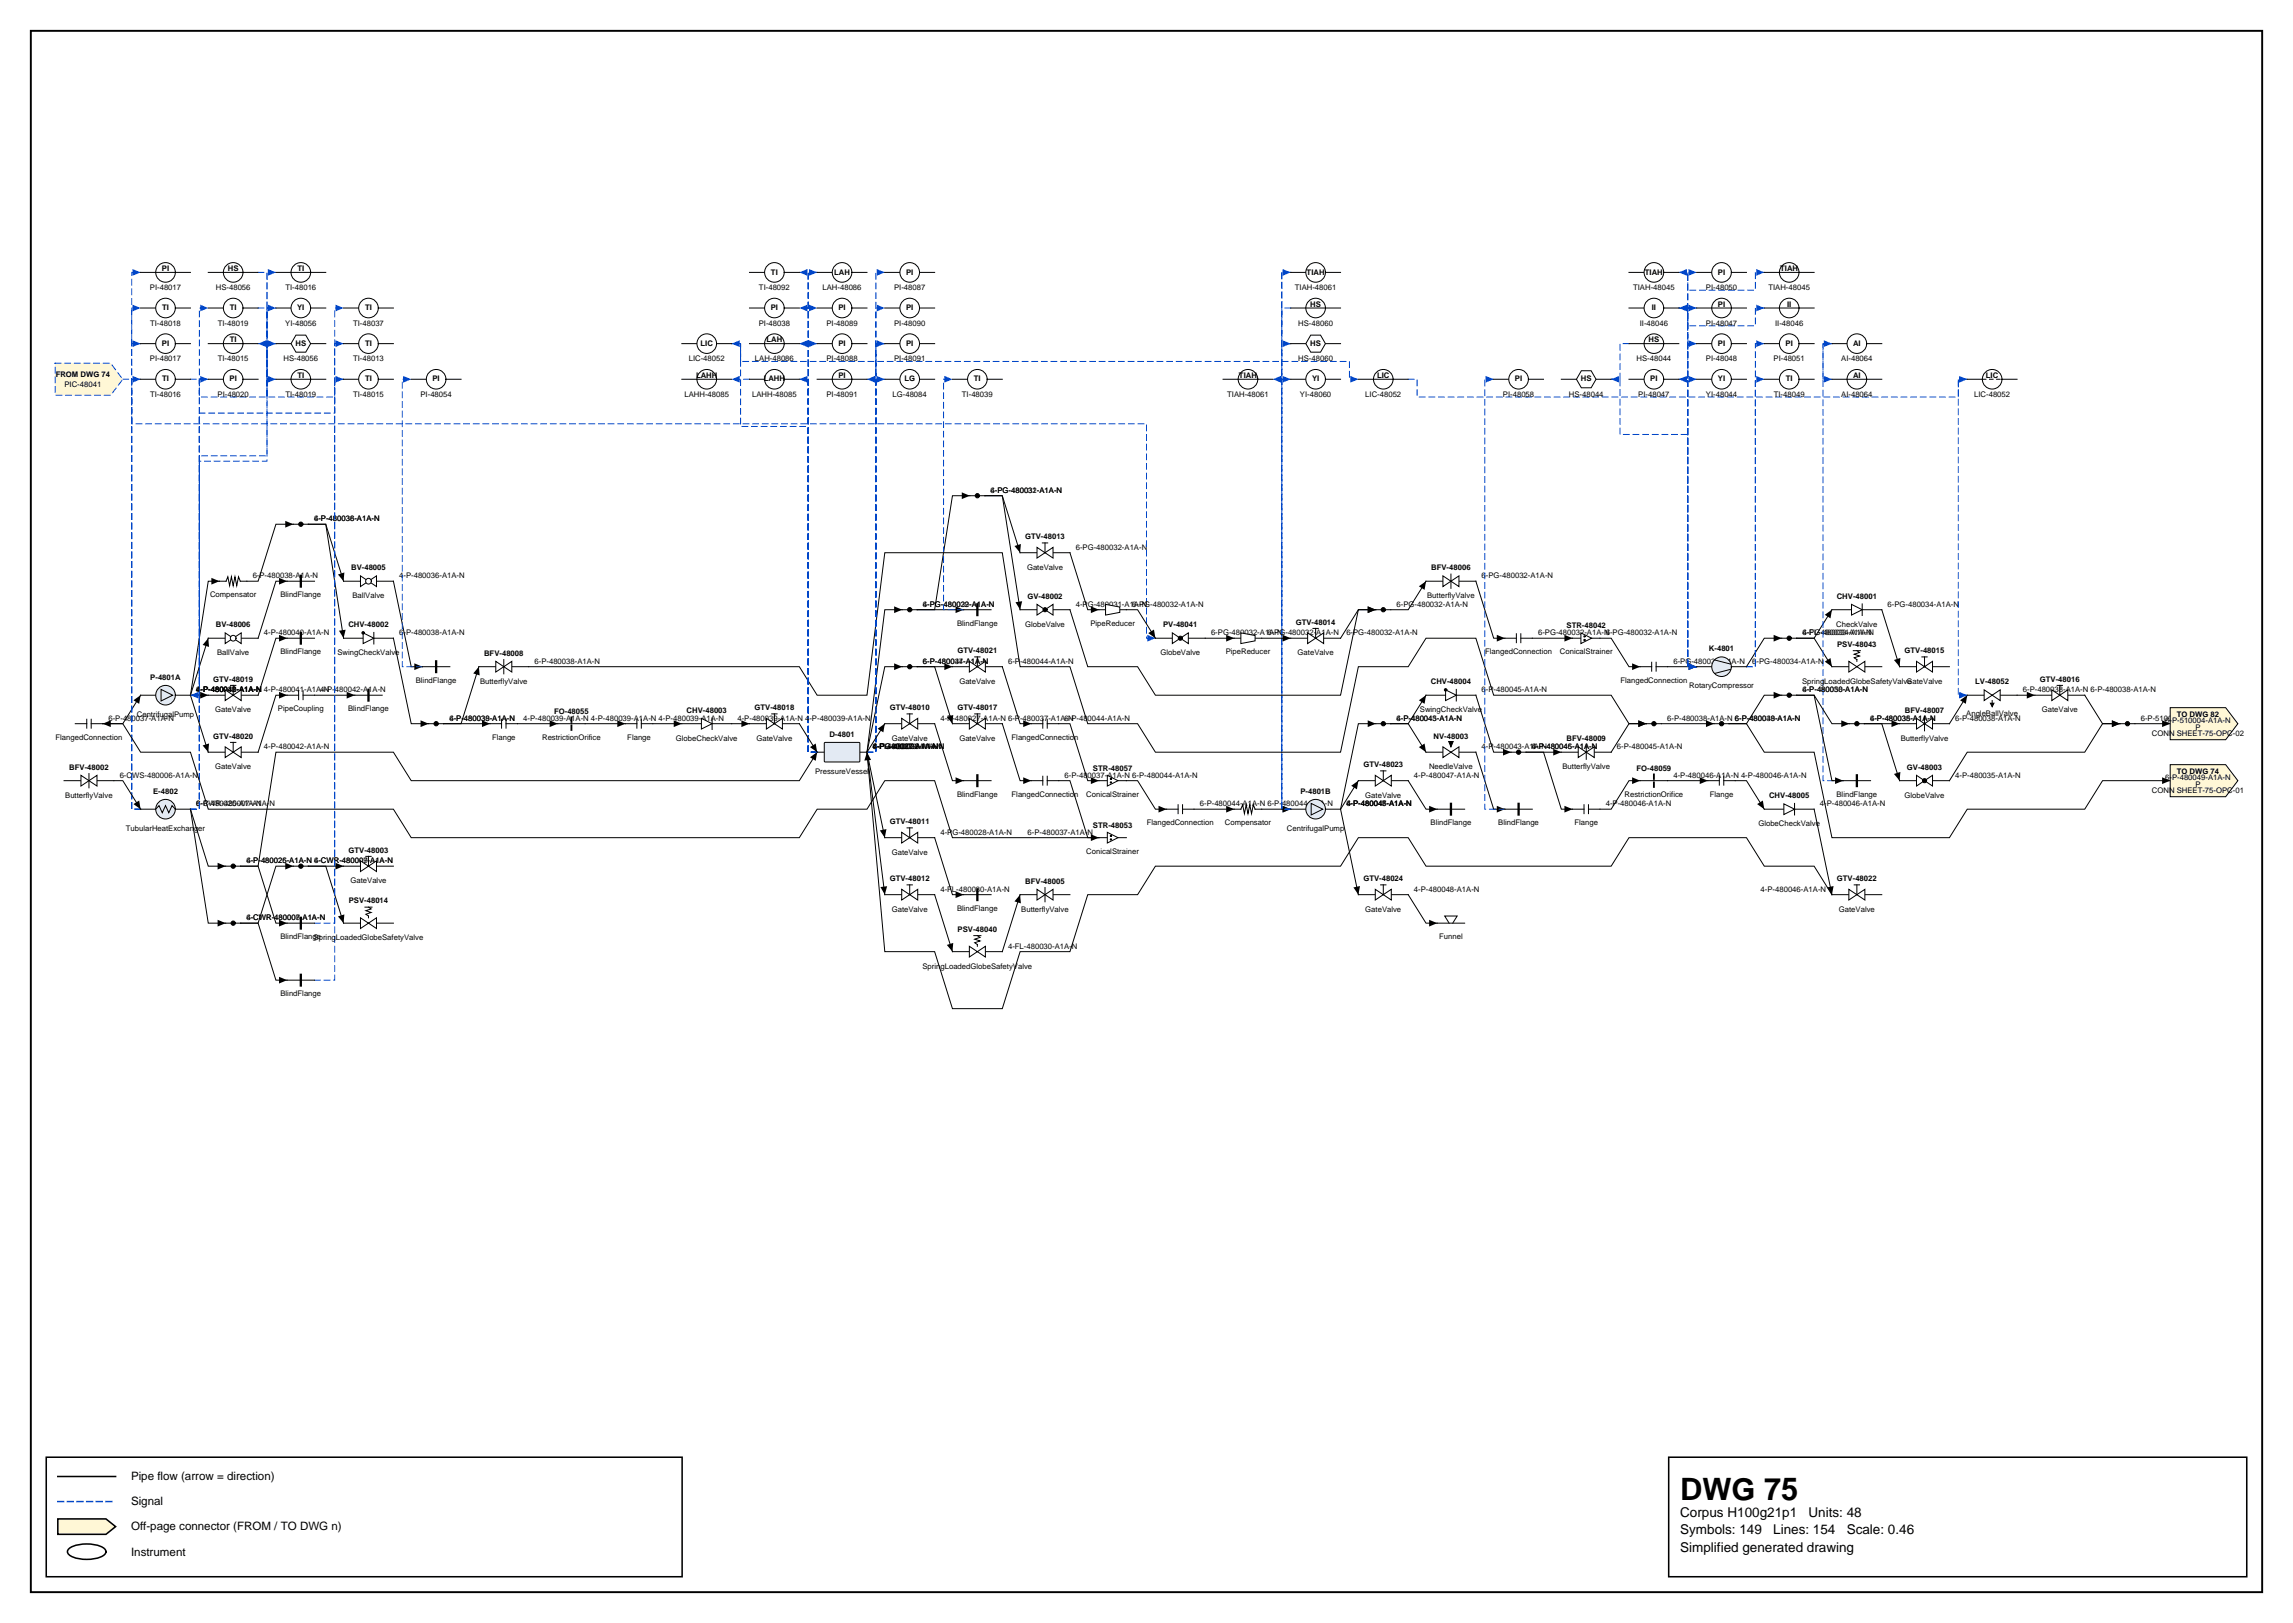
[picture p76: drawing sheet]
<svg xmlns="http://www.w3.org/2000/svg" width="420mm" height="297mm" viewBox="0 0 420 297" stroke-linecap="round" stroke-linejoin="round" font-family="sans-serif">
<defs><g id="words">
<text font-size="5.6" x="307.6" y="274.5">DWG 75</text>
<g font-size="2.5">
<text x="307.6" y="277.6">Corpus H100g21p1</text>
<text x="307.6" y="280.8">Symbols: 149</text>
<text x="324.6" y="280.8">Lines: 154</text>
<text x="331.1" y="277.6">Units: 48</text>
<text x="338.1" y="280.8">Scale: 0.46</text>
<text x="307.6" y="284">Simplified generated drawing</text>
</g>
<g font-size="2.1">
<text x="24" y="270.9">Pipe flow (arrow = direction)</text>
<text x="24" y="275.5">Signal</text>
<text x="24" y="280.1">Off-page connector (FROM / TO DWG n)</text>
<text x="24" y="284.7">Instrument</text>
</g>
<g font-size="1.4">
<text x="27.4" y="53.1">PI-48017</text>
<text x="29.6" y="49.6">PI</text>
<text x="39.5" y="53.1">HS-48056</text>
<text x="41.7" y="49.6">HS</text>
<text x="52.3" y="53.1">TI-48016</text>
<text x="54.5" y="49.6">TI</text>
<text x="139" y="53.1">TI-48092</text>
<text x="141.2" y="50.3">TI</text>
<text x="150.6" y="53.1">LAH-48086</text>
<text x="152.7" y="50.3">LAH</text>
<text x="163.7" y="53.1">PI-48087</text>
<text x="165.9" y="50.3">PI</text>
<text x="237.1" y="53.1">TIAH-48061</text>
<text x="239.2" y="50.3">TIAH</text>
<text x="299" y="53.1">TIAH-48045</text>
<text x="301.2" y="50.3">TIAH</text>
<text x="312.3" y="53.1">PI-48050</text>
<text x="314.5" y="50.3">PI</text>
<text x="323.8" y="53.1">TIAH-48045</text>
<text x="325.9" y="49.6">TIAH</text>
<text x="27.5" y="59.6">TI-48018</text>
<text x="29.7" y="56.8">TI</text>
<text x="39.9" y="59.6">TI-48019</text>
<text x="42.1" y="56.8">TI</text>
<text x="52.2" y="59.6">YI-48056</text>
<text x="54.4" y="56.8">YI</text>
<text x="64.6" y="59.6">TI-48037</text>
<text x="66.8" y="56.8">TI</text>
<text x="138.9" y="59.6">PI-48038</text>
<text x="141.1" y="56.8">PI</text>
<text x="151.3" y="59.6">PI-48089</text>
<text x="153.5" y="56.8">PI</text>
<text x="163.7" y="59.6">PI-48090</text>
<text x="165.9" y="56.8">PI</text>
<text x="237.7" y="59.6">HS-48060</text>
<text x="239.9" y="56.1">HS</text>
<text x="300.2" y="59.6">II-48046</text>
<text x="302.4" y="56.8">II</text>
<text x="312.3" y="59.6">PI-48047</text>
<text x="314.5" y="56.1">PI</text>
<text x="325" y="59.6">II-48046</text>
<text x="327.2" y="56.1">II</text>
<text x="29.6" y="63.3">PI</text>
<text x="42.1" y="62.6">TI</text>
<text x="54.1" y="63.3">HS</text>
<text x="66.8" y="63.3">TI</text>
<text x="128.3" y="63.3">LIC</text>
<text x="140.3" y="62.6">LAH</text>
<text x="153.5" y="63.3">PI</text>
<text x="165.9" y="63.3">PI</text>
<text x="239.9" y="63.3">HS</text>
<text x="301.8" y="62.6">HS</text>
<text x="314.5" y="63.3">PI</text>
<text x="326.9" y="63.3">PI</text>
<text x="339.3" y="63.3">AI</text>
<text x="10.2" y="68.9">FROM DWG 74</text>
<text x="11.8" y="70.9">PIC-48041</text>
<text x="27.4" y="66.1">PI-48017</text>
<text x="29.7" y="69.8">TI</text>
<text x="39.9" y="66.1">TI-48015</text>
<text x="42" y="69.8">PI</text>
<text x="51.9" y="66.1">HS-48056</text>
<text x="54.5" y="69.2">TI</text>
<text x="64.6" y="66.1">TI-48013</text>
<text x="66.8" y="69.8">TI</text>
<text x="79.2" y="69.8">PI</text>
<text x="126.1" y="66.1">LIC-48052</text>
<text x="127.4" y="69.2">LAHH</text>
<text x="138.2" y="66.1">LAH-48086</text>
<text x="139.8" y="69.8">LAHH</text>
<text x="151.3" y="66.1">PI-48088</text>
<text x="153.5" y="69.2">PI</text>
<text x="163.7" y="66.1">PI-48091</text>
<text x="165.6" y="69.8">LG</text>
<text x="178.3" y="69.8">TI</text>
<text x="226.8" y="69.2">TIAH</text>
<text x="237.7" y="66.1">HS-48060</text>
<text x="240.2" y="69.8">YI</text>
<text x="252.1" y="69.2">LIC</text>
<text x="277.4" y="69.8">PI</text>
<text x="289.4" y="69.8">HS</text>
<text x="299.6" y="66.1">HS-48044</text>
<text x="302.1" y="69.8">PI</text>
<text x="312.3" y="66.1">PI-48048</text>
<text x="314.5" y="69.8">YI</text>
<text x="324.7" y="66.1">PI-48051</text>
<text x="326.9" y="69.8">TI</text>
<text x="337.1" y="66.1">AI-48064</text>
<text x="339.3" y="69.2">AI</text>
<text x="363.6" y="69.2">LIC</text>
<text x="27.5" y="72.6">TI-48016</text>
<text x="39.8" y="72.6">PI-48020</text>
<text x="52.3" y="72.6">TI-48019</text>
<text x="64.6" y="72.6">TI-48015</text>
<text x="77" y="72.6">PI-48054</text>
<text x="125.3" y="72.6">LAHH-48085</text>
<text x="137.7" y="72.6">LAHH-48085</text>
<text x="151.3" y="72.6">PI-48091</text>
<text x="163.4" y="72.6">LG-48084</text>
<text x="176.1" y="72.6">TI-48039</text>
<text x="224.7" y="72.6">TIAH-48061</text>
<text x="238" y="72.6">YI-48060</text>
<text x="250" y="72.6">LIC-48052</text>
<text x="275.2" y="72.6">PI-48058</text>
<text x="287.2" y="72.6">HS-48044</text>
<text x="299.9" y="72.6">PI-48047</text>
<text x="312.3" y="72.6">YI-48044</text>
<text x="324.7" y="72.6">TI-48049</text>
<text x="337.1" y="72.6">AI-48064</text>
<text x="361.4" y="72.6">LIC-48052</text>
<text x="57.5" y="95.4">4-P-480036-A1A-N</text>
<text x="57.5" y="95.4">6-P-480038-A1A-N</text>
<text x="181.4" y="90.2">6-PG-480032-A1A-N</text>
<text x="181.4" y="90.2">4-PG-480031-A1A-N</text>
<text x="187.7" y="98.7">GTV-48013</text>
<text x="196.9" y="100.6">6-PG-480032-A1A-N</text>
<text x="46.3" y="105.8">6-P-480038-A1A-N</text>
<text x="64.3" y="104.4">BV-48005</text>
<text x="73.1" y="105.8">4-P-480036-A1A-N</text>
<text x="188" y="104.2">GateValve</text>
<text x="262" y="104.4">BFV-48006</text>
<text x="271.3" y="105.8">6-PG-480032-A1A-N</text>
<text x="38.5" y="109.3">Compensator</text>
<text x="51.4" y="109.3">BlindFlange</text>
<text x="64.5" y="109.5">BallValve</text>
<text x="169" y="111.1">4-PG-480029-A1A-N</text>
<text x="169" y="111.1">6-PG-480032-A1A-N</text>
<text x="188.1" y="109.6">GV-48002</text>
<text x="196.9" y="111.1">4-PG-480031-A1A-N</text>
<text x="207.3" y="111.1">6-PG-480032-A1A-N</text>
<text x="255.7" y="111.1">6-PG-480032-A1A-N</text>
<text x="261.3" y="109.5">ButterflyValve</text>
<text x="336.3" y="109.6">CHV-48001</text>
<text x="345.6" y="111.1">6-PG-480034-A1A-N</text>
<text x="39.5" y="114.8">BV-48006</text>
<text x="39.8" y="119.9">BallValve</text>
<text x="48.3" y="116.3">4-P-480040-A1A-N</text>
<text x="51.4" y="119.7">BlindFlange</text>
<text x="61.8" y="119.9">SwingCheckValve</text>
<text x="63.8" y="114.8">CHV-48002</text>
<text x="73.1" y="116.3">6-P-480038-A1A-N</text>
<text x="175.2" y="114.5">BlindFlange</text>
<text x="175.3" y="119.5">GTV-48021</text>
<text x="187.7" y="114.7">GlobeValve</text>
<text x="199.6" y="114.5">PipeReducer</text>
<text x="212.4" y="119.9">GlobeValve</text>
<text x="213" y="114.8">PV-48041</text>
<text x="221.7" y="116.3">6-PG-480032-A1A-N</text>
<text x="224.4" y="119.7">PipeReducer</text>
<text x="232.1" y="116.3">6-PG-480032-A1A-N</text>
<text x="237.2" y="114.3">GTV-48014</text>
<text x="237.6" y="119.9">GateValve</text>
<text x="246.5" y="116.3">6-PG-480032-A1A-N</text>
<text x="271.9" y="119.7">FlangedConnection</text>
<text x="281.6" y="116.3">6-PG-480032-A1A-N</text>
<text x="285.6" y="119.7">ConicalStrainer</text>
<text x="286.8" y="115">STR-48042</text>
<text x="294" y="116.3">6-PG-480032-A1A-N</text>
<text x="312.9" y="119.2">K-4801</text>
<text x="330" y="116.3">6-PG-480034-A1A-N</text>
<text x="330" y="116.3">4-FL-480033-A1A-N</text>
<text x="336.2" y="114.7">CheckValve</text>
<text x="336.3" y="118.4">PSV-48043</text>
<text x="348.7" y="119.5">GTV-48015</text>
<text x="27.5" y="124.4">P-4801A</text>
<text x="39" y="124.7">GTV-48019</text>
<text x="76.1" y="124.9">BlindFlange</text>
<text x="87.9" y="125.1">ButterflyValve</text>
<text x="88.6" y="120">BFV-48008</text>
<text x="97.9" y="121.5">6-P-480038-A1A-N</text>
<text x="169" y="121.5">6-P-480037-A1A-N</text>
<text x="169" y="121.5">6-P-480044-A1A-N</text>
<text x="175.6" y="125.1">GateValve</text>
<text x="184.6" y="121.5">6-P-480044-A1A-N</text>
<text x="262" y="125.2">CHV-48004</text>
<text x="296.7" y="124.9">FlangedConnection</text>
<text x="306.4" y="121.5">6-PG-480032-A1A-N</text>
<text x="309.3" y="125.9">RotaryCompressor</text>
<text x="320.8" y="121.5">6-PG-480034-A1A-N</text>
<text x="329.9" y="125.1">SpringLoadedGlobeSafetyValve</text>
<text x="349" y="125.1">GateValve</text>
<text x="361.6" y="125.2">LV-48052</text>
<text x="373.5" y="124.7">GTV-48016</text>
<text x="19.9" y="131.9">6-P-480037-A1A-N</text>
<text x="25.1" y="131.1">CentrifugalPump</text>
<text x="35.9" y="126.7">4-P-480040-A1A-N 4-P-480041-A1A-N</text>
<text x="35.9" y="126.7">6-P-480038-A1A-N</text>
<text x="35.9" y="126.7">4-P-480042-A1A-N</text>
<text x="35.9" y="126.7">4-P-480041-A1A-N</text>
<text x="39.4" y="130.3">GateValve</text>
<text x="50.9" y="130.2">PipeCoupling</text>
<text x="58.6" y="126.7">4-P-480042-A1A-N</text>
<text x="63.7" y="130.2">BlindFlange</text>
<text x="82.3" y="131.9">6-P-480038-A1A-N</text>
<text x="82.3" y="131.9">4-P-480039-A1A-N</text>
<text x="95.8" y="131.9">4-P-480039-A1A-N 4-P-480039-A1A-N 4-P-480039-A1A-N</text>
<text x="101.4" y="130.6">FO-48055</text>
<text x="125.7" y="130.5">CHV-48003</text>
<text x="135" y="131.9">4-P-480039-A1A-N 4-P-480039-A1A-N</text>
<text x="138.1" y="130">GTV-48018</text>
<text x="162.9" y="130">GTV-48010</text>
<text x="172.2" y="131.9">4-P-480027-A1A-N 6-P-480037-A1A-N</text>
<text x="175.3" y="130">GTV-48017</text>
<text x="194.9" y="131.9">6-P-480044-A1A-N</text>
<text x="255.7" y="131.9">6-P-480045-A1A-N</text>
<text x="255.7" y="131.9">4-P-480043-A1A-N</text>
<text x="260" y="130.3">SwingCheckValve</text>
<text x="271.3" y="126.7">6-P-480045-A1A-N</text>
<text x="305.2" y="131.9">6-P-480038-A1A-N 6-P-480049-A1A-N</text>
<text x="317.6" y="131.9">6-P-480038-A1A-N</text>
<text x="330" y="126.7">4-P-480050-A1A-N</text>
<text x="330" y="126.7">6-P-480038-A1A-N</text>
<text x="342.4" y="131.9">6-P-480038-A1A-N</text>
<text x="342.4" y="131.9">4-P-480035-A1A-N</text>
<text x="348.7" y="130.5">BFV-48007</text>
<text x="358" y="131.9">6-P-480038-A1A-N</text>
<text x="360" y="131">AngleBallValve</text>
<text x="370.3" y="126.7">6-P-480038-A1A-N 6-P-480038-A1A-N</text>
<text x="373.8" y="130.3">GateValve</text>
<text x="391.9" y="131.9">6-P-510004-A1A-N</text>
<text x="398.5" y="131.2">TO DWG 82</text>
<text x="10.2" y="135.4">FlangedConnection</text>
<text x="39" y="135.2">GTV-48020</text>
<text x="48.3" y="137.1">4-P-480042-A1A-N</text>
<text x="90.1" y="135.4">Flange</text>
<text x="99.3" y="135.4">RestrictionOrifice</text>
<text x="114.9" y="135.4">Flange</text>
<text x="123.7" y="135.5">GlobeCheckValve</text>
<text x="138.5" y="135.5">GateValve</text>
<text x="151.9" y="134.9">D-4801</text>
<text x="159.8" y="137.1">6-PG-480032-A1A-N</text>
<text x="159.8" y="137.1">4-PG-480028-A1A-N</text>
<text x="159.8" y="137.1">4-FL-480030-A1A-N</text>
<text x="159.8" y="137.1">6-P-480037-A1A-N</text>
<text x="159.8" y="137.1">4-P-480027-A1A-N</text>
<text x="163.3" y="135.5">GateValve</text>
<text x="175.6" y="135.5">GateValve</text>
<text x="185.2" y="135.4">FlangedConnection</text>
<text x="262.5" y="135.2">NV-48003</text>
<text x="271.3" y="137.1">4-P-480043-A1A-N</text>
<text x="280.5" y="137.1">4-P-480046-A1A-N</text>
<text x="280.5" y="137.1">6-P-480045-A1A-N</text>
<text x="286.8" y="135.7">BFV-48009</text>
<text x="296" y="137.1">6-P-480045-A1A-N</text>
<text x="348" y="135.5">ButterflyValve</text>
<text x="394" y="134.7">CONN SHEET-75-OPC-02</text>
<text x="396.4" y="132.4">6-P-510004-A1A-N</text>
<text x="401.9" y="133.5">P</text>
<text x="12.7" y="140.9">BFV-48002</text>
<text x="21.9" y="142.3">6-CWS-480006-A1A-N</text>
<text x="39.4" y="140.8">GateValve</text>
<text x="149.2" y="141.6">PressureVessel</text>
<text x="194.9" y="142.3">6-P-480037-A1A-N 6-P-480044-A1A-N</text>
<text x="200.1" y="141">STR-48057</text>
<text x="249.6" y="140.4">GTV-48023</text>
<text x="258.9" y="142.3">4-P-480047-A1A-N</text>
<text x="261.6" y="140.8">NeedleValve</text>
<text x="286.1" y="140.8">ButterflyValve</text>
<text x="299.6" y="141">FO-48059</text>
<text x="306.4" y="142.3">4-P-480046-A1A-N 4-P-480046-A1A-N</text>
<text x="349.1" y="140.9">GV-48003</text>
<text x="358" y="142.3">4-P-480035-A1A-N</text>
<text x="396.4" y="142.8">6-P-480049-A1A-N</text>
<text x="398.5" y="141.6">TO DWG 74</text>
<text x="401.9" y="144">P</text>
<text x="11.9" y="146">ButterflyValve</text>
<text x="28" y="145.3">E-4802</text>
<text x="35.9" y="147.6">6-CWR-480007-A1A-N</text>
<text x="35.9" y="147.6">6-P-480025-A1A-N</text>
<text x="175.2" y="145.8">BlindFlange</text>
<text x="185.2" y="145.8">FlangedConnection</text>
<text x="198.9" y="145.8">ConicalStrainer</text>
<text x="219.7" y="147.6">6-P-480044-A1A-N 6-P-480044-A1A-N</text>
<text x="238.1" y="145.3">P-4801B</text>
<text x="246.5" y="147.6">4-P-480047-A1A-N</text>
<text x="246.5" y="147.6">4-P-480048-A1A-N</text>
<text x="246.5" y="147.6">6-P-480045-A1A-N</text>
<text x="250" y="146">GateValve</text>
<text x="294" y="147.6">4-P-480046-A1A-N</text>
<text x="297.4" y="145.8">RestrictionOrifice</text>
<text x="313" y="145.8">Flange</text>
<text x="323.9" y="146.1">CHV-48005</text>
<text x="333.2" y="147.6">4-P-480046-A1A-N</text>
<text x="336.2" y="145.8">BlindFlange</text>
<text x="348.7" y="146">GlobeValve</text>
<text x="394" y="145.1">CONN SHEET-75-OPC-01</text>
<text x="23.1" y="152">TubularHeatExchanger</text>
<text x="162.9" y="150.8">GTV-48011</text>
<text x="172.2" y="152.8">4-PG-480028-A1A-N</text>
<text x="188.1" y="152.8">6-P-480037-A1A-N</text>
<text x="200.1" y="151.5">STR-48053</text>
<text x="210" y="151">FlangedConnection</text>
<text x="224.2" y="151">Compensator</text>
<text x="235.6" y="152">CentrifugalPump</text>
<text x="261.9" y="151">BlindFlange</text>
<text x="274.3" y="151">BlindFlange</text>
<text x="288.3" y="151">Flange</text>
<text x="321.9" y="151.2">GlobeCheckValve</text>
<text x="45.1" y="158">6-P-480025-A1A-N 4-CWR-480009-A1A-N</text>
<text x="45.1" y="158">4-P-480026-A1A-N 6-CWR-480007-A1A-N</text>
<text x="63.8" y="156">GTV-48003</text>
<text x="64.2" y="161.6">GateValve</text>
<text x="162.9" y="161.3">GTV-48012</text>
<text x="163.3" y="156.4">GateValve</text>
<text x="187.7" y="161.7">BFV-48005</text>
<text x="198.9" y="156.2">ConicalStrainer</text>
<text x="249.6" y="161.3">GTV-48024</text>
<text x="336.3" y="161.3">GTV-48022</text>
<text x="63.9" y="165.3">PSV-48014</text>
<text x="163.3" y="166.8">GateValve</text>
<text x="172.2" y="163.2">4-FL-480030-A1A-N</text>
<text x="175.2" y="166.7">BlindFlange</text>
<text x="187" y="166.8">ButterflyValve</text>
<text x="250" y="166.8">GateValve</text>
<text x="258.9" y="163.2">4-P-480048-A1A-N</text>
<text x="322.3" y="163.2">4-P-480046-A1A-N</text>
<text x="336.7" y="166.8">GateValve</text>
<text x="45.1" y="168.4">4-CWR-480008-A1A-N</text>
<text x="45.1" y="168.4">6-CWR-480007-A1A-N</text>
<text x="51.4" y="171.9">BlindFlange</text>
<text x="57.4" y="172">SpringLoadedGlobeSafetyValve</text>
<text x="175.3" y="170.5">PSV-48040</text>
<text x="184.6" y="173.6">4-FL-480030-A1A-N</text>
<text x="263.5" y="171.9">Funnel</text>
<text x="168.9" y="177.3">SpringLoadedGlobeSafetyValve</text>
<text x="51.4" y="182.3">BlindFlange</text>
</g>
</g></defs>
<path d="M5.6 5.6h408.6v285.8h-408.6z" fill="none" stroke="#000" stroke-width=".35"/>
<path d="M8.5 266.7h116.4v21.9h-116.4zM10.6 270.2h10.6M305.5 266.7h105.8v21.9h-105.8z" fill="none" stroke="#000" stroke-width=".28"/>
<path d="M10.6 274.8h10.6" fill="none" stroke="#0046c8" stroke-width=".28" stroke-dasharray="1.1 .7"/>
<path d="M10.6 278h8.8l1.8 1.4-1.8 1.4h-8.8z" fill="#fff7d6" stroke="#000" stroke-width=".28"/>
<path d="M12.7 283.4a6.7 6.7 0 0 1 6.3 0 .72 .72 0 0 1 0 1.2 6.7 6.7 0 0 1-6.3 0 .72 .72 0 0 1 0-1.2z" fill="none" stroke="#000" stroke-width=".28"/>
<path d="M72 106.4l3.3 15.6h2M25.7 127.2l-3.2 5.3h-3.7M193.8 132.5h2.1l3.2 10.4h2.1M206.2 142.9h2.1l3.2 5.2h2.1" fill="none" stroke="#000" stroke-width=".18"/>
<path d="M24.4 128.2l1.3-1-.2 1.6zM75.9 121.4l1.4 .6-1.4 .6zM199.7 142.3l1.5 .6-1.5 .6zM212.1 147.5l1.5 .6-1.5 .6z" fill="#000"/>
<path d="M34.9 69.4h1.6v3.3h12.4v-22.8h1.6" fill="none" stroke="#0046c8" stroke-width=".18" stroke-dasharray="1.1 .7"/>
<path d="M49 49.2l1.5 .7-1.5 .6z" fill="#0046c8"/>
<path d="M62.9 106.4l-3.3-10.5h-3.2h3.2l3.3 20.9M218.6 148.1h7.4" fill="none" stroke="#000" stroke-width=".18"/>
<path d="M61.9 105.1l1.1-.3-.1 1.6zM62.1 115.4l1.2-.2-.4 1.6zM224.5 147.5l1.5 .6-1.5 .6z" fill="#000"/>
<path d="M25.7 62.9h-1.6v-13h1.6" fill="none" stroke="#0046c8" stroke-width=".18" stroke-dasharray="1.1 .7"/>
<path d="M24.3 49.2l1.4 .7-1.4 .6z" fill="#0046c8"/>
<path d="M220.7 116.8h5.3M335.4 111.6l-3.3 5.2h-3.2h3.2l3.3 5.2M344.5 111.6l3.3 10.4M87.7 122l-3.3 10.5h-3.2h8.5M158.7 137.7l3.3 36.5h9.1l3.3 10.4h9.1l3.3-10.4h9.1l3.2-10.5h9.2l3.2-5.2h33.9l3.3-5.2h9.1l3.3 5.2h33.9l3.2-5.2h21.5l3.3 5.2h9.1l3.3 5.2-3.3-15.6M360.2 127.2l-3.3 5.3M381.7 127.2l3.2 5.3h3.2" fill="none" stroke="#000" stroke-width=".18"/>
<path d="M224.5 116.2l1.5 .6-1.5 .6zM334.1 112.5l1.3-.9-.3 1.6zM87.7 122l.1 1.6-1.2-.4zM88.2 131.8l1.5 .7-1.5 .6zM158.7 137.7l.8 1.4-1.3 .1zM334.1 121.1l1-.7 .3 1.6zM346.7 120.8l1.2-.4-.1 1.6zM358.9 128.2l1.3-1-.3 1.6zM386.6 131.8l1.5 .7-1.5 .6zM334.5 162.4l1.2-.2-.3 1.5z" fill="#000"/>
<path d="M25.7 148.1h-1.6v-78.7h1.6" fill="none" stroke="#0046c8" stroke-width=".18" stroke-dasharray="1.1 .7"/>
<path d="M24.3 68.8l1.4 .6-1.4 .6z" fill="#0046c8"/>
<path d="M25.7 148.1h-1.6v-85.2h1.6" fill="none" stroke="#0046c8" stroke-width=".18" stroke-dasharray="1.1 .7"/>
<path d="M24.3 62.3l1.4 .6-1.4 .6z" fill="#0046c8"/>
<path d="M25.7 148.1h-1.6v-91.7h1.6" fill="none" stroke="#0046c8" stroke-width=".18" stroke-dasharray="1.1 .7"/>
<path d="M24.3 55.8l1.4 .6-1.4 .6z" fill="#0046c8"/>
<path d="M34.9 148.1h1.6v-78.7h1.6" fill="none" stroke="#0046c8" stroke-width=".18" stroke-dasharray="1.1 .7"/>
<path d="M36.6 68.8l1.5 .6-1.5 .6z" fill="#0046c8"/>
<path d="M41.3 158.5h-3.2l-3.2-10.4 3.2 20.9h3.2" fill="none" stroke="#000" stroke-width=".18"/>
<path d="M39.8 157.9l1.5 .6-1.5 .6zM39.8 168.3l1.5 .7-1.5 .6z" fill="#000"/>
<path d="M34.9 148.1h1.6v-91.7h1.6" fill="none" stroke="#0046c8" stroke-width=".18" stroke-dasharray="1.1 .7"/>
<path d="M36.6 55.8l1.5 .6-1.5 .6z" fill="#0046c8"/>
<path d="M34.9 148.1h1.6v-72.5h24.8v-6.2h1.6" fill="none" stroke="#0046c8" stroke-width=".18" stroke-dasharray="1.1 .7"/>
<path d="M61.4 68.8l1.5 .6-1.5 .6z" fill="#0046c8"/>
<path d="M236.3 62.9h-1.6v85.2h1.6" fill="none" stroke="#0046c8" stroke-width=".18" stroke-dasharray="1.1 .7"/>
<path d="M234.8 147.5l1.5 .6-1.5 .6z" fill="#0046c8"/>
<path d="M57.6 127.2h7.4" fill="none" stroke="#000" stroke-width=".18"/>
<path d="M63.5 126.6l1.5 .6-1.5 .7z" fill="#000"/>
<path d="M360.2 69.4h-1.7v57.8h1.7" fill="none" stroke="#0046c8" stroke-width=".18" stroke-dasharray="1.1 .7"/>
<path d="M358.7 126.6l1.5 .6-1.5 .7z" fill="#0046c8"/>
<path d="M57.6 179.4h3.7v-116.5h1.6" fill="none" stroke="#0046c8" stroke-width=".18" stroke-dasharray="1.1 .7"/>
<path d="M61.4 62.3l1.5 .6-1.5 .6z" fill="#0046c8"/>
<path d="M195.9 101.2l3.2 10.4h2.1M119.5 132.5h5.3M270.2 127.2l3.3 10.5h3.2M231 148.1h5.3M257.8 142.9l3.3 5.2h2" fill="none" stroke="#000" stroke-width=".18"/>
<path d="M199.7 111l1.5 .6-1.5 .6zM123.3 131.8l1.5 .7-1.5 .6zM275.2 137l1.5 .7-1.5 .6zM234.8 147.5l1.5 .6-1.5 .6zM261.6 147.5l1.5 .6-1.5 .6z" fill="#000"/>
<path d="M22.5 69.4h1.6v8.2h185.8v39.2h1.6" fill="none" stroke="#0046c8" stroke-width=".18" stroke-dasharray="1.1 .7"/>
<path d="M210.1 116.2l1.4 .6-1.4 .6z" fill="#0046c8"/>
<path d="M107.1 132.5h7.4M285.8 137.7h-6.4h3.2l3.2 10.4h2.1M326.2 127.2h-3.2l-3.3 5.3h-3.1h3.1l3.3 5.2h9.1l3.3 15.6h21.5l3.3-5.2h21.5l3.2-5.2h12.4M62.9 158.5h-6.5h3.2l3.3 10.5M317.7 142.9h2l3.3 5.2" fill="none" stroke="#000" stroke-width=".18"/>
<path d="M113 131.8l1.5 .7-1.5 .6zM284.4 137l1.4 .7-1.4 .6zM324.7 126.6l1.5 .6-1.5 .7zM61.4 157.9l1.5 .6-1.5 .6zM286.4 147.5l1.5 .6-1.5 .6zM321.7 147.2l1-.7 .3 1.6zM395.8 142.3l1.5 .6-1.5 .6zM61.9 167.7l1.1-.3-.1 1.6z" fill="#000"/>
<path d="M307.4 69.4h1.6v-13h1.6" fill="none" stroke="#0046c8" stroke-width=".18" stroke-dasharray="1.1 .7"/>
<path d="M309.1 55.8l1.5 .6-1.5 .6z" fill="#0046c8"/>
<path d="M298.2 62.9h-1.6v6.5h-1.6" fill="none" stroke="#0046c8" stroke-width=".18" stroke-dasharray="1.1 .7"/>
<path d="M295 69.4l1.5-.6v1.2z" fill="#0046c8"/>
<path d="M134 132.5h3.2M183.5 132.5l3.3 10.4h2M270.2 137.7l3.3 10.4h2M300.3 142.9h-2.1l-3.2 5.2h-2.1M257.8 163.7l3.3 5.3h2" fill="none" stroke="#000" stroke-width=".18"/>
<path d="M135.7 131.8l1.5 .7-1.5 .6zM187.3 142.3l1.5 .6-1.5 .6zM274 147.5l1.5 .6-1.5 .6zM298.8 142.3l1.5 .6-1.5 .6zM261.6 168.3l1.5 .7-1.5 .6z" fill="#000"/>
<path d="M337.4 142.9h-3.6v-80h1.6" fill="none" stroke="#0046c8" stroke-width=".18" stroke-dasharray="1.1 .7"/>
<path d="M333.9 62.3l1.5 .6-1.5 .6z" fill="#0046c8"/>
<path d="M236.3 56.4h-1.6v6.5h1.6" fill="none" stroke="#0046c8" stroke-width=".18" stroke-dasharray="1.1 .7"/>
<path d="M234.8 62.3l1.5 .6-1.5 .6z" fill="#0046c8"/>
<path d="M292.9 116.8h2.1l3.2 5.2h2.1M305.3 122h5.3M53.7 158.5h-3.2l-3.2 10.5h-3.2h3.2l3.2 10.4h2.1M186.8 163.7l-3.3 10.5" fill="none" stroke="#000" stroke-width=".18"/>
<path d="M298.8 121.4l1.5 .6-1.5 .6zM309.1 121.4l1.5 .6-1.5 .6zM52.2 157.9l1.5 .6-1.5 .6zM51.1 178.8l1.5 .6-1.5 .6zM186.8 163.7l.1 1.6-1.2-.3z" fill="#000"/>
<path d="M307.4 56.4h1.6v3.2h12.4v-3.2h1.6" fill="none" stroke="#0046c8" stroke-width=".18" stroke-dasharray="1.1 .7"/>
<path d="M321.5 55.8l1.5 .6-1.5 .6z" fill="#0046c8"/>
<path d="M52.6 106.4h-2.1l-3.2 10.4M72 116.8l3.3 15.7h3.2M261.1 106.4l-3.3 5.2h-3.2M304.2 132.5h9.6M369.3 127.2h3.3" fill="none" stroke="#000" stroke-width=".18"/>
<path d="M51.1 105.8l1.5 .6-1.5 .6zM259.8 107.3l1.3-.9-.3 1.6zM77 131.8l1.5 .7-1.5 .6zM312.3 131.8l1.5 .7-1.5 .6zM371.1 126.6l1.5 .6-1.5 .7z" fill="#000"/>
<path d="M149.6 49.9h-1.6v13h-1.7" fill="none" stroke="#0046c8" stroke-width=".18" stroke-dasharray="1.1 .7"/>
<path d="M146.3 62.9l1.5-.6v1.2z" fill="#0046c8"/>
<path d="M270.2 106.4l3.3 10.4h2" fill="none" stroke="#000" stroke-width=".18"/>
<path d="M274 116.2l1.5 .6-1.5 .6z" fill="#000"/>
<path d="M236.3 148.1h-1.6v-78.7h1.6" fill="none" stroke="#0046c8" stroke-width=".18" stroke-dasharray="1.1 .7"/>
<path d="M234.8 68.8l1.5 .6-1.5 .6z" fill="#0046c8"/>
<path d="M248.7 142.9l-3.3 5.2 3.3 15.6" fill="none" stroke="#000" stroke-width=".18"/>
<path d="M247.4 143.8l1.3-.9-.3 1.6zM247.8 162.4l1.2-.2-.3 1.5z" fill="#000"/>
<path d="M236.3 148.1h-1.6v-98.2h1.6" fill="none" stroke="#0046c8" stroke-width=".18" stroke-dasharray="1.1 .7"/>
<path d="M234.8 49.2l1.5 .7-1.5 .6z" fill="#0046c8"/>
<path d="M251.9 132.5h-3.2l-3.3 15.6" fill="none" stroke="#000" stroke-width=".18"/>
<path d="M250.4 131.8l1.5 .7-1.5 .6z" fill="#000"/>
<path d="M137.2 69.4h-3.2" fill="none" stroke="#0046c8" stroke-width=".18" stroke-dasharray="1.1 .7"/>
<path d="M134 69.4l1.4-.6v1.2z" fill="#0046c8"/>
<path d="M310.6 122h-1.6v-52.6h1.6" fill="none" stroke="#0046c8" stroke-width=".18" stroke-dasharray="1.1 .7"/>
<path d="M309.1 68.8l1.5 .6-1.5 .6z" fill="#0046c8"/>
<path d="M326.2 116.8h-3.2l-3.3 5.2" fill="none" stroke="#000" stroke-width=".18"/>
<path d="M324.7 116.2l1.5 .6-1.5 .6z" fill="#000"/>
<path d="M310.6 122h-1.6v-59.1h1.6" fill="none" stroke="#0046c8" stroke-width=".18" stroke-dasharray="1.1 .7"/>
<path d="M309.1 62.3l1.5 .6-1.5 .6z" fill="#0046c8"/>
<path d="M310.6 122h-1.6v-72.1h1.6" fill="none" stroke="#0046c8" stroke-width=".18" stroke-dasharray="1.1 .7"/>
<path d="M309.1 49.2l1.5 .7-1.5 .6z" fill="#0046c8"/>
<path d="M310.6 122h-1.6v-52.6h-1.6" fill="none" stroke="#0046c8" stroke-width=".18" stroke-dasharray="1.1 .7"/>
<path d="M307.4 69.4l1.4-.6v1.2z" fill="#0046c8"/>
<path d="M310.6 122h-1.6v-65.6h-1.6" fill="none" stroke="#0046c8" stroke-width=".18" stroke-dasharray="1.1 .7"/>
<path d="M307.4 56.4l1.4-.6v1.2z" fill="#0046c8"/>
<path d="M310.6 122h-1.6v-72.1h-1.6" fill="none" stroke="#0046c8" stroke-width=".18" stroke-dasharray="1.1 .7"/>
<path d="M307.4 49.9l1.4-.7v1.3z" fill="#0046c8"/>
<path d="M319.7 122h1.7v-52.6h1.6" fill="none" stroke="#0046c8" stroke-width=".18" stroke-dasharray="1.1 .7"/>
<path d="M321.5 68.8l1.5 .6-1.5 .6z" fill="#0046c8"/>
<path d="M319.7 122h1.7v-59.1h1.6" fill="none" stroke="#0046c8" stroke-width=".18" stroke-dasharray="1.1 .7"/>
<path d="M321.5 62.3l1.5 .6-1.5 .6z" fill="#0046c8"/>
<path d="M206.2 111.6h2.1l3.2 5.2" fill="none" stroke="#000" stroke-width=".18"/>
<path d="M210.2 115.9l1.1-.7 .2 1.6z" fill="#000"/>
<path d="M307.4 49.9h1.6v3.2h12.4v-3.2h1.6" fill="none" stroke="#0046c8" stroke-width=".18" stroke-dasharray="1.1 .7"/>
<path d="M321.5 49.2l1.5 .7-1.5 .6z" fill="#0046c8"/>
<path d="M177.6 90.7h-3.2l-3.3 20.9h-3.2h8.5M38.1 116.8l-3.2 10.4M40.2 106.4h-2.1l-3.2 20.8M34.9 127.2l3.2 10.5M149.6 137.7l-3.3 5.2h-71l-3.3-5.2h-21.5l-3.2 20.8h-3.2h3.2l3.2 10.5h2.1M388.1 132.5h-3.2l-3.2 5.2h-21.5l-3.3 5.2M390.9 132.5h6.4M171.1 153.3l3.3 10.4h2" fill="none" stroke="#000" stroke-width=".18"/>
<path d="M176.1 90.1l1.5 .6-1.5 .6zM38.1 116.8l.2 1.6-1.2-.4zM38.7 105.8l1.5 .6-1.5 .6zM174.9 111l1.5 .6-1.5 .6zM37.1 136.4l1.2-.3-.2 1.6zM148.3 138.6l1.3-.9-.3 1.5zM386.6 131.8l1.5 .7-1.5 .6zM395.8 131.8l1.5 .7-1.5 .6zM51.1 168.3l1.5 .7-1.5 .6zM174.9 163.1l1.5 .6-1.5 .7z" fill="#000"/>
<path d="M34.9 127.2h1.6v-43.8h12.4v-27h1.6" fill="none" stroke="#0046c8" stroke-width=".18" stroke-dasharray="1.1 .7"/>
<path d="M49 55.8l1.5 .6-1.5 .6z" fill="#0046c8"/>
<path d="M34.9 127.2h3.2" fill="none" stroke="#000" stroke-width=".18"/>
<path d="M36.6 126.6l1.5 .6-1.5 .7z" fill="#000"/>
<path d="M335.4 62.9h-1.6v6.5h1.6" fill="none" stroke="#0046c8" stroke-width=".18" stroke-dasharray="1.1 .7"/>
<path d="M333.9 68.8l1.5 .6-1.5 .6z" fill="#0046c8"/>
<path d="M171.1 163.7l3.3 10.5" fill="none" stroke="#000" stroke-width=".18"/>
<path d="M173.3 172.9l1.2-.3-.1 1.6z" fill="#000"/>
<path d="M162 62.9h-1.6v6.5h-1.7" fill="none" stroke="#0046c8" stroke-width=".18" stroke-dasharray="1.1 .7"/>
<path d="M158.7 69.4l1.5-.6v1.2z" fill="#0046c8"/>
<path d="M195.9 111.6l3.2 10.4h9.2l3.2 5.2h33.9l3.3-15.6h3.2" fill="none" stroke="#000" stroke-width=".18"/>
<path d="M250.4 111l1.5 .6-1.5 .6z" fill="#000"/>
<path d="M47.3 56.4h1.6v13h1.6" fill="none" stroke="#0046c8" stroke-width=".18" stroke-dasharray="1.1 .7"/>
<path d="M49 68.8l1.5 .6-1.5 .6z" fill="#0046c8"/>
<path d="M53.7 95.9h-3.2l-3.2 10.5h-2.1" fill="none" stroke="#000" stroke-width=".18"/>
<path d="M52.2 95.3l1.5 .6-1.5 .7z" fill="#000"/>
<path d="M47.3 49.9h1.6v13h1.6" fill="none" stroke="#0046c8" stroke-width=".18" stroke-dasharray="1.1 .7"/>
<path d="M49 62.3l1.5 .6-1.5 .6z" fill="#0046c8"/>
<path d="M301.4 132.5h-3.2l-3.2 5.2" fill="none" stroke="#000" stroke-width=".18"/>
<path d="M299.9 131.8l1.5 .7-1.5 .6z" fill="#000"/>
<path d="M236.3 49.9h-1.6v19.5h-1.7" fill="none" stroke="#0046c8" stroke-width=".18" stroke-dasharray="1.1 .7"/>
<path d="M233 69.4l1.5-.6v1.2z" fill="#0046c8"/>
<path d="M176.4 111.6h-3.7v-42.2h1.7" fill="none" stroke="#0046c8" stroke-width=".18" stroke-dasharray="1.1 .7"/>
<path d="M172.9 68.8l1.5 .6-1.5 .6z" fill="#0046c8"/>
<path d="M231 116.8h5.3M18.8 132.5h3.7l3.2 5.2h9.2l3.2 10.4h33.9l3.3 5.2h71l3.3-5.2h9.1l3.3-5.2h9.1l3.3 10.4h26.8h-2.1l-3.2-10.4h-2.1M52.6 127.2h-2.1l-3.2 10.5M94.7 132.5h7.4M96.8 122h49.5l3.3 5.2h9.1l3.3-26h21.5l3.3 20.8h9.1l3.2 10.5h9.2l3.2 5.2h33.9l3.3-15.7h9.1l3.3-5.2h9.1l3.3 10.4h21.5l3.2 5.3h3.2M174.4 122h-6.5h3.2l3.3 10.5" fill="none" stroke="#000" stroke-width=".18"/>
<path d="M234.8 116.2l1.5 .6-1.5 .6zM18.8 132.5l1.5-.7v1.3zM51.1 126.6l1.5 .6-1.5 .7zM100.6 131.8l1.5 .7-1.5 .6zM173.3 131.2l1.2-.3-.1 1.6zM172.9 121.4l1.5 .6-1.5 .6zM299.9 131.8l1.5 .7-1.5 .6zM199.7 152.7l1.5 .6-1.5 .6z" fill="#000"/>
<path d="M50.5 62.9h-1.6v21.5h-12.4v42.8h-1.6" fill="none" stroke="#0046c8" stroke-width=".18" stroke-dasharray="1.1 .7"/>
<path d="M34.9 127.2l1.5-.6v1.3z" fill="#0046c8"/>
<path d="M280.5 116.8h7.4" fill="none" stroke="#000" stroke-width=".18"/>
<path d="M286.4 116.2l1.5 .6-1.5 .6z" fill="#000"/>
<path d="M257.8 69.4h1.6v3.3h99.1v-3.3h1.7" fill="none" stroke="#0046c8" stroke-width=".18" stroke-dasharray="1.1 .7"/>
<path d="M358.7 68.8l1.5 .6-1.5 .6z" fill="#0046c8"/>
<path d="M149.6 137.7h-1.6v-74.8h1.6" fill="none" stroke="#0046c8" stroke-width=".18" stroke-dasharray="1.1 .7"/>
<path d="M148.1 62.3l1.5 .6-1.5 .6z" fill="#0046c8"/>
<path d="M149.6 137.7h-1.6v-81.3h1.6" fill="none" stroke="#0046c8" stroke-width=".18" stroke-dasharray="1.1 .7"/>
<path d="M148.1 55.8l1.5 .6-1.5 .6z" fill="#0046c8"/>
<path d="M149.6 137.7h-1.6v-87.8h1.6" fill="none" stroke="#0046c8" stroke-width=".18" stroke-dasharray="1.1 .7"/>
<path d="M148.1 49.2l1.5 .7-1.5 .6z" fill="#0046c8"/>
<path d="M149.6 137.7h-1.6v-68.3h-1.7" fill="none" stroke="#0046c8" stroke-width=".18" stroke-dasharray="1.1 .7"/>
<path d="M146.3 69.4l1.5-.6v1.2z" fill="#0046c8"/>
<path d="M165.2 111.6h-3.2l-3.3 26.1" fill="none" stroke="#000" stroke-width=".18"/>
<path d="M163.7 111l1.5 .6-1.5 .6z" fill="#000"/>
<path d="M149.6 137.7h-1.6v-81.3h-1.7" fill="none" stroke="#0046c8" stroke-width=".18" stroke-dasharray="1.1 .7"/>
<path d="M146.3 56.4l1.5-.6v1.2z" fill="#0046c8"/>
<path d="M158.7 137.7l3.3 15.6" fill="none" stroke="#000" stroke-width=".18"/>
<path d="M161.1 152l1.2-.3-.3 1.6z" fill="#000"/>
<path d="M149.6 137.7h-1.6v-87.8h-1.7" fill="none" stroke="#0046c8" stroke-width=".18" stroke-dasharray="1.1 .7"/>
<path d="M146.3 49.9l1.5-.7v1.3z" fill="#0046c8"/>
<path d="M158.7 137.7l3.3 26" fill="none" stroke="#000" stroke-width=".18"/>
<path d="M161.2 162.3l1.2-.1-.4 1.5z" fill="#000"/>
<path d="M158.7 137.7h1.7v-68.3h1.6" fill="none" stroke="#0046c8" stroke-width=".18" stroke-dasharray="1.1 .7"/>
<path d="M160.5 68.8l1.5 .6-1.5 .6z" fill="#0046c8"/>
<path d="M158.7 137.7h1.7v-74.8h1.6" fill="none" stroke="#0046c8" stroke-width=".18" stroke-dasharray="1.1 .7"/>
<path d="M160.5 62.3l1.5 .6-1.5 .6z" fill="#0046c8"/>
<path d="M158.7 137.7h1.7v-81.3h1.6" fill="none" stroke="#0046c8" stroke-width=".18" stroke-dasharray="1.1 .7"/>
<path d="M160.5 55.8l1.5 .6-1.5 .6z" fill="#0046c8"/>
<path d="M165.2 122h-3.2l-3.3 15.7" fill="none" stroke="#000" stroke-width=".18"/>
<path d="M163.7 121.4l1.5 .6-1.5 .6z" fill="#000"/>
<path d="M158.7 137.7h1.7v-87.8h1.6" fill="none" stroke="#0046c8" stroke-width=".18" stroke-dasharray="1.1 .7"/>
<path d="M160.5 49.2l1.5 .7-1.5 .6z" fill="#0046c8"/>
<path d="M162 132.5l-3.3 5.2" fill="none" stroke="#000" stroke-width=".18"/>
<path d="M160.7 133.4l1.3-.9-.3 1.5z" fill="#000"/>
<path d="M149.6 137.7h-1.6v-59.6h-12.4v-15.2h-1.6" fill="none" stroke="#0046c8" stroke-width=".18" stroke-dasharray="1.1 .7"/>
<path d="M134 62.9l1.4-.6v1.2z" fill="#0046c8"/>
<path d="M275.5 148.1h-3.7v-78.7h1.7" fill="none" stroke="#0046c8" stroke-width=".18" stroke-dasharray="1.1 .7"/>
<path d="M272 68.8l1.5 .6-1.5 .6z" fill="#0046c8"/>
<path d="M52.6 116.8h-2.1l-3.2 10.4M186.8 101.2l-3.3-10.5h-3.2h3.2l3.3 20.9M171.1 132.5l3.3 10.4h2M183.5 122l3.3 10.5h2M261.1 127.2l-3.3 5.3h-3.2h3.2l3.3 5.2M338.6 132.5h-3.2l-3.3-5.3h-3.2h3.2l3.3 15.7h2M20.9 142.9h1.6l3.2 5.2M305.3 142.9h7.4" fill="none" stroke="#000" stroke-width=".18"/>
<path d="M51.1 116.2l1.5 .6-1.5 .6zM185.7 99.9l1.2-.3-.1 1.6zM185.9 110.2l1.2-.2-.3 1.6zM187.3 131.8l1.5 .7-1.5 .6zM259.8 128.2l1.3-1-.3 1.6zM259.8 136.7l1-.6 .3 1.6zM337.1 131.8l1.5 .7-1.5 .6zM24.4 147.2l1.1-.7 .2 1.6zM174.9 142.3l1.5 .6-1.5 .6zM311.2 142.3l1.5 .6-1.5 .6zM336 142.3l1.4 .6-1.4 .6z" fill="#000"/>
<path d="M57.6 169h3.7v-112.6h1.6" fill="none" stroke="#0046c8" stroke-width=".18" stroke-dasharray="1.1 .7"/>
<path d="M61.4 55.8l1.5 .6-1.5 .6z" fill="#0046c8"/>
<path d="M251.9 111.6h-3.2l-3.3 5.2M347.8 132.5h-6.5h3.2l3.3 10.4" fill="none" stroke="#000" stroke-width=".18"/>
<path d="M250.4 111l1.5 .6-1.5 .6zM346.3 131.8l1.5 .7-1.5 .6zM346.7 141.7l1.2-.4-.1 1.6z" fill="#000"/>
<path d="M134 62.9h1.6v3.3h111.5v3.2h1.6" fill="none" stroke="#0046c8" stroke-width=".18" stroke-dasharray="1.1 .7"/>
<path d="M247.2 68.8l1.5 .6-1.5 .6z" fill="#0046c8"/>
<path d="M295 69.4h1.6v10.1h12.4v42.5h1.6" fill="none" stroke="#0046c8" stroke-width=".18" stroke-dasharray="1.1 .7"/>
<path d="M309.1 121.4l1.5 .6-1.5 .6z" fill="#0046c8"/>
<path d="M62.9 69.4h-1.6v3.3h-12.4v-9.8h-1.6" fill="none" stroke="#0046c8" stroke-width=".18" stroke-dasharray="1.1 .7"/>
<path d="M47.3 62.9l1.4-.6v1.2z" fill="#0046c8"/>
<path d="M77.3 122h-3.6v-52.6h1.6" fill="none" stroke="#0046c8" stroke-width=".18" stroke-dasharray="1.1 .7"/>
<path d="M73.8 68.8l1.5 .6-1.5 .6z" fill="#0046c8"/>
<path d="M13.8 132.5h2.1M15.9 131.6v1.7M16.7 132.5h2.1M16.7 131.6v1.7M146.3 132.5l3.3 5.2" fill="none" stroke="#000" stroke-width=".18"/>
<path d="M148.3 136.7l1-.6 .3 1.6z" fill="#000"/>
<path d="M397.3 139.9h10.2l2.2 3-2.2 2.9h-10.2z" fill="#fff7d6" stroke="#000" stroke-width=".18"/>
<path d="M188.8 132.5h2.1M190.9 131.6v1.7M191.7 132.5h2.1M191.7 131.6v1.7M201.2 142.9h1.5M204.7 142.9h1.5" fill="none" stroke="#000" stroke-width=".18"/>
<path d="M202.7 141.9l2 1-2 1z" fill="#fff" stroke="#000" stroke-width=".18"/>
<g fill="#000" stroke="#000" stroke-width=".18">
<circle cx="203.4" cy="143.2" r=".11"/>
<circle cx="203.4" cy="142.6" r=".11"/>
</g>
<path d="M62.9 106.4h3.1M68.9 106.4h3.1" fill="none" stroke="#000" stroke-width=".18"/>
<g fill="#fff" stroke="#000" stroke-width=".18">
<path d="M66 105.4l2.9 2v-2l-2.9 2z"/>
<circle cx="67.5" cy="106.4" r=".52"/>
</g>
<path d="M149.6 69.4h2.8M156 69.4h2.7" fill="none" stroke="#000" stroke-width=".18"/>
<circle cx="154.2" cy="69.4" r="1.79" fill="#fff" stroke="#000" stroke-width=".18"/>
<path d="M25.7 69.4h2.8M32.1 69.4h2.8M152.4 69.4h3.6" fill="none" stroke="#000" stroke-width=".18"/>
<circle cx="30.3" cy="69.4" r="1.79" fill="#fff" stroke="#000" stroke-width=".18"/>
<path d="M310.6 69.4h2.8M317 69.4h2.7M53.7 95.9h2.7M213.6 148.1h2.1M215.7 147.3v1.6M216.5 148.1h2.1M216.5 147.3v1.6" fill="none" stroke="#000" stroke-width=".18"/>
<circle cx="55.1" cy="95.9" r=".39" fill="#000" stroke="#000" stroke-width=".18"/>
<circle cx="315.2" cy="69.4" r="1.79" fill="#fff" stroke="#000" stroke-width=".18"/>
<path d="M25.7 62.9h2.8M32.1 62.9h2.8" fill="none" stroke="#000" stroke-width=".18"/>
<circle cx="30.3" cy="62.9" r="1.79" fill="#fff" stroke="#000" stroke-width=".18"/>
<path d="M326.2 116.8h2.7M372.6 127.2h3M378.6 127.2h3.1" fill="none" stroke="#000" stroke-width=".18"/>
<circle cx="327.6" cy="116.8" r=".39" fill="#000" stroke="#000" stroke-width=".18"/>
<path d="M375.6 126.3l3 1.9v-1.9l-3 1.9z" fill="#fff" stroke="#000" stroke-width=".18"/>
<path d="M310.6 62.9h2.8M317 62.9h2.7M376.6 125.4h1M377.1 125.4v1.8" fill="none" stroke="#000" stroke-width=".18"/>
<circle cx="315.2" cy="62.9" r="1.79" fill="#fff" stroke="#000" stroke-width=".18"/>
<path d="M347.8 132.5h3.1M353.8 132.5h3.1" fill="none" stroke="#000" stroke-width=".18"/>
<path d="M350.9 131.5l2.9 1.9v-1.9l-2.9 1.9z" fill="#fff" stroke="#000" stroke-width=".18"/>
<path d="M236.3 69.4h2.8M242.7 69.4h2.7M352.3 131.1v2.7" fill="none" stroke="#000" stroke-width=".18"/>
<circle cx="240.9" cy="69.4" r="1.79" fill="#fff" stroke="#000" stroke-width=".18"/>
<path d="M25.7 56.4h2.8M32.1 56.4h2.8" fill="none" stroke="#000" stroke-width=".18"/>
<circle cx="30.3" cy="56.4" r="1.79" fill="#fff" stroke="#000" stroke-width=".18"/>
<path d="M211.5 116.8h3.1M217.6 116.8h3.1" fill="none" stroke="#000" stroke-width=".18"/>
<path d="M214.6 115.8l3 2v-2l-3 2z" fill="#fff" stroke="#000" stroke-width=".18"/>
<circle cx="216.1" cy="116.8" r=".37" fill="#000" stroke="#000" stroke-width=".18"/>
<path d="M335.4 163.7h3.1M341.4 163.7h3.1" fill="none" stroke="#000" stroke-width=".18"/>
<path d="M338.5 162.8l2.9 1.9v-1.9l-2.9 1.9z" fill="#fff" stroke="#000" stroke-width=".18"/>
<path d="M323 148.1h3.6M328.5 148.1h3.6M339.5 161.9h.9M340 161.9v1.8" fill="none" stroke="#000" stroke-width=".18"/>
<path d="M326.6 147.1l1.9 1-1.9 1z" fill="#fff" stroke="#000" stroke-width=".18"/>
<path d="M335.4 111.6h3.6M340.9 111.6h3.6M328.5 147v2.2" fill="none" stroke="#000" stroke-width=".18"/>
<path d="M339 110.6l1.9 1-1.9 1z" fill="#fff" stroke="#000" stroke-width=".18"/>
<path d="M25.7 49.9h2.8M32.1 49.9h2.8M340.9 110.5v2.1M78.5 132.5h2.7" fill="none" stroke="#000" stroke-width=".18"/>
<circle cx="79.8" cy="132.5" r=".39" fill="#000" stroke="#000" stroke-width=".18"/>
<circle cx="30.3" cy="49.9" r="1.79" fill="#fff" stroke="#000" stroke-width=".18"/>
<path d="M28.5 49.9h3.6M25.7 148.1h2.8M32.1 148.1h2.8" fill="none" stroke="#000" stroke-width=".18"/>
<circle cx="30.3" cy="148.1" r="1.79" fill="#e2ecf7" stroke="#000" stroke-width=".18"/>
<path d="M236.3 62.9h2.8M242.7 62.9h2.7M28.5 148.1l.6-.7 .6 1.3 .6-1.3 .6 1.3 .6-1.3 .6 .7" fill="none" stroke="#000" stroke-width=".18"/>
<path d="M240 61.3h1.8l.9 1.6-.9 1.6h-1.8l-.9-1.6z" fill="#fff" stroke="#000" stroke-width=".18"/>
<path d="M360.2 69.4h2.7M366.5 69.4h2.8M52.6 127.2h2.1M54.7 126.4v1.7M55.5 127.2h2.1M55.5 126.4v1.7" fill="none" stroke="#000" stroke-width=".18"/>
<circle cx="364.7" cy="69.4" r="1.79" fill="#fff" stroke="#000" stroke-width=".18"/>
<path d="M310.6 56.4h2.8M317 56.4h2.7M362.9 69.4h.7M364.2 69.4h.7M365.5 69.4h.7M52.6 179.4h5" fill="none" stroke="#000" stroke-width=".18"/>
<path d="M55.1 178.4v2" fill="none" stroke="#000" stroke-width=".42"/>
<circle cx="315.2" cy="56.4" r="1.79" fill="#fff" stroke="#000" stroke-width=".18"/>
<path d="M313.4 56.4h3.6M347.8 122h3.1M353.8 122h3.1M226 148.1h1.2l.3-.8 .3 1.6 .4-1.6 .3 1.6 .3-1.6 .3 1.6 .4-1.6 .3 .8h1.2" fill="none" stroke="#000" stroke-width=".18"/>
<path d="M350.9 121l2.9 2v-2l-2.9 2z" fill="#fff" stroke="#000" stroke-width=".18"/>
<path d="M261.1 127.2h3.6M266.6 127.2h3.6M351.9 120.2h.9M352.3 120.2v1.8" fill="none" stroke="#000" stroke-width=".18"/>
<path d="M264.7 126.3l1.9 .9-1.9 1z" fill="#fff" stroke="#000" stroke-width=".18"/>
<path d="M62.9 62.9h2.8M69.3 62.9h2.7M266.6 126.2v2.1M176.4 163.7h5" fill="none" stroke="#000" stroke-width=".18"/>
<circle cx="264.7" cy="126.3" r=".23" fill="#000" stroke="#000" stroke-width=".18"/>
<path d="M178.9 162.8v1.9" fill="none" stroke="#000" stroke-width=".42"/>
<circle cx="67.5" cy="62.9" r="1.79" fill="#fff" stroke="#000" stroke-width=".18"/>
<path d="M248.7 142.9h3.1M254.7 142.9h3.1" fill="none" stroke="#000" stroke-width=".18"/>
<path d="M251.8 141.9l2.9 2v-2l-2.9 2z" fill="#fff" stroke="#000" stroke-width=".18"/>
<path d="M186.8 101.2h3.1M192.8 101.2h3.1M252.8 141.1h.9M253.3 141.1v1.8" fill="none" stroke="#000" stroke-width=".18"/>
<path d="M189.9 100.2l2.9 1.9v-1.9l-2.9 1.9z" fill="#fff" stroke="#000" stroke-width=".18"/>
<path d="M190.8 99.4h1M191.3 99.4v1.8M114.5 132.5h2.1M116.6 131.6v1.7M117.4 132.5h2.1M117.4 131.6v1.7" fill="none" stroke="#000" stroke-width=".18"/>
<path d="M10.1 66.5h10.2l2.2 2.9-2.2 2.9h-10.2z" fill="#fff7d6" stroke="#0046c8" stroke-width=".18" stroke-dasharray="1.1 .7"/>
<path d="M397.3 129.5h10.2l2.2 3-2.2 2.9h-10.2z" fill="#fff7d6" stroke="#000" stroke-width=".18"/>
<path d="M313.8 132.5h2.8M263.1 169h2.2M266 169h2.1" fill="none" stroke="#000" stroke-width=".18"/>
<circle cx="315.2" cy="132.5" r=".39" fill="#000" stroke="#000" stroke-width=".18"/>
<path d="M264.5 167.7h2.3l-.8 1.3h-.7z" fill="#fff" stroke="#000" stroke-width=".18"/>
<path d="M310.6 49.9h2.8M317 49.9h2.7M102.1 132.5h5M276.7 137.7h2.7M53.7 158.5h2.7M312.7 142.9h2.1M314.8 142.1v1.6M315.6 142.9h2.1M315.6 142.1v1.6" fill="none" stroke="#000" stroke-width=".18"/>
<g fill="#000" stroke="#000" stroke-width=".18">
<circle cx="278" cy="137.7" r=".39"/>
<circle cx="55.1" cy="158.5" r=".39"/>
</g>
<path d="M104.6 131.3v.8M104.6 132.8v.8" fill="none" stroke="#000" stroke-width=".34"/>
<circle cx="315.2" cy="49.9" r="1.79" fill="#fff" stroke="#000" stroke-width=".18"/>
<path d="M298.2 69.4h2.8M304.6 69.4h2.8" fill="none" stroke="#000" stroke-width=".18"/>
<circle cx="302.8" cy="69.4" r="1.79" fill="#fff" stroke="#000" stroke-width=".18"/>
<path d="M38.1 69.4h2.8M44.5 69.4h2.8" fill="none" stroke="#000" stroke-width=".18"/>
<circle cx="42.7" cy="69.4" r="1.79" fill="#fff" stroke="#000" stroke-width=".18"/>
<path d="M298.2 62.9h2.8M304.6 62.9h2.8" fill="none" stroke="#000" stroke-width=".18"/>
<circle cx="302.8" cy="62.9" r="1.79" fill="#fff" stroke="#000" stroke-width=".18"/>
<path d="M301 62.9h3.6M248.7 163.7h3.1M254.7 163.7h3.1" fill="none" stroke="#000" stroke-width=".18"/>
<path d="M251.8 162.8l2.9 1.9v-1.9l-2.9 1.9z" fill="#fff" stroke="#000" stroke-width=".18"/>
<path d="M124.8 132.5h3.6M130.4 132.5h3.6M287.9 148.1h2.1M290 147.3v1.6M290.8 148.1h2.1M290.8 147.3v1.6M252.8 161.9h.9M253.3 161.9v1.8" fill="none" stroke="#000" stroke-width=".18"/>
<path d="M128.4 131.5l2 1-2 .9z" fill="#fff" stroke="#000" stroke-width=".18"/>
<path d="M130.4 131.4v2.1M261.1 137.7h3.1M267.1 137.7h3.1" fill="none" stroke="#000" stroke-width=".18"/>
<path d="M264.2 136.7l2.9 1.9v-1.9l-2.9 1.9z" fill="#fff" stroke="#000" stroke-width=".18"/>
<path d="M265.2 135.7h.8l-.4 1z" fill="#000" stroke="#000" stroke-width=".18"/>
<path d="M174.4 132.5h3.1M180.4 132.5h3.1" fill="none" stroke="#000" stroke-width=".18"/>
<path d="M177.5 131.5l2.9 1.9v-1.9l-2.9 1.9z" fill="#fff" stroke="#000" stroke-width=".18"/>
<path d="M174.4 69.4h2.7M180.7 69.4h2.8M178.4 130.7h1M178.9 130.7v1.8" fill="none" stroke="#000" stroke-width=".18"/>
<circle cx="178.9" cy="69.4" r="1.79" fill="#fff" stroke="#000" stroke-width=".18"/>
<path d="M236.3 56.4h2.8M242.7 56.4h2.7M337.4 142.9h5.1" fill="none" stroke="#000" stroke-width=".18"/>
<path d="M340 141.9v2" fill="none" stroke="#000" stroke-width=".42"/>
<circle cx="240.9" cy="56.4" r="1.79" fill="#fff" stroke="#000" stroke-width=".18"/>
<path d="M239.1 56.4h3.6M186.8 163.7h3.1M192.8 163.7h3.1" fill="none" stroke="#000" stroke-width=".18"/>
<path d="M189.9 162.8l2.9 1.9v-1.9l-2.9 1.9z" fill="#fff" stroke="#000" stroke-width=".18"/>
<path d="M273.5 69.4h2.7M279.8 69.4h2.8M191.3 162.4v2.6" fill="none" stroke="#000" stroke-width=".18"/>
<circle cx="278" cy="69.4" r="1.79" fill="#fff" stroke="#000" stroke-width=".18"/>
<path d="M75.3 69.4h2.8M81.6 69.4h2.8" fill="none" stroke="#000" stroke-width=".18"/>
<circle cx="79.8" cy="69.4" r="1.79" fill="#fff" stroke="#000" stroke-width=".18"/>
<path d="M149.6 62.9h2.8M156 62.9h2.7" fill="none" stroke="#000" stroke-width=".18"/>
<circle cx="154.2" cy="62.9" r="1.79" fill="#fff" stroke="#000" stroke-width=".18"/>
<path d="M287.9 116.8h1.5M291.4 116.8h1.5M41.3 169h2.8" fill="none" stroke="#000" stroke-width=".18"/>
<circle cx="42.7" cy="169" r=".39" fill="#000" stroke="#000" stroke-width=".18"/>
<path d="M289.4 115.8l2 1-2 1z" fill="#fff" stroke="#000" stroke-width=".18"/>
<g fill="#000" stroke="#000" stroke-width=".18">
<circle cx="290.1" cy="116.5" r=".11"/>
<circle cx="290.1" cy="117.1" r=".11"/>
</g>
<path d="M174.4 174.2h3.1M180.4 174.2h3.1" fill="none" stroke="#000" stroke-width=".18"/>
<path d="M177.5 173.2l2.9 2v-2l-2.9 2z" fill="#fff" stroke="#000" stroke-width=".18"/>
<path d="M149.6 56.4h2.8M156 56.4h2.7M178.3 171.2h1.3M178.9 171.2l.5 .4-1 .3 1 .3-1 .3 .5 .4v.3" fill="none" stroke="#000" stroke-width=".18"/>
<circle cx="154.2" cy="56.4" r="1.79" fill="#fff" stroke="#000" stroke-width=".18"/>
<path d="M298.2 56.4h2.8M304.6 56.4h2.8M300.3 122h2.1M302.4 121.2v1.6M303.2 122h2.1M303.2 121.2v1.6" fill="none" stroke="#000" stroke-width=".18"/>
<circle cx="302.8" cy="56.4" r="1.79" fill="#fff" stroke="#000" stroke-width=".18"/>
<path d="M62.9 116.8h3.6M68.4 116.8h3.6M301.4 132.5h2.8" fill="none" stroke="#000" stroke-width=".18"/>
<circle cx="302.8" cy="132.5" r=".39" fill="#000" stroke="#000" stroke-width=".18"/>
<path d="M66.5 115.8l1.9 1-1.9 1z" fill="#fff" stroke="#000" stroke-width=".18"/>
<path d="M68.4 115.7v2.2M360.2 127.2h3.1M366.2 127.2h3.1" fill="none" stroke="#000" stroke-width=".18"/>
<circle cx="66.5" cy="115.8" r=".23" fill="#000" stroke="#000" stroke-width=".18"/>
<path d="M363.3 126.3l2.9 1.9v-1.9l-2.9 1.9z" fill="#fff" stroke="#000" stroke-width=".18"/>
<path d="M38.1 116.8h3.1M44.2 116.8h3.1M364.7 128.2v.7" fill="none" stroke="#000" stroke-width=".18"/>
<path d="M364.4 128.7h.7l-.4 .7z" fill="#000" stroke="#000" stroke-width=".18"/>
<g fill="#fff" stroke="#000" stroke-width=".18">
<path d="M41.2 115.8l3 2v-2l-3 2z"/>
<circle cx="42.7" cy="116.8" r=".52"/>
</g>
<path d="M149.6 49.9h2.8M156 49.9h2.7M251.9 111.6h2.7" fill="none" stroke="#000" stroke-width=".18"/>
<circle cx="253.3" cy="111.6" r=".39" fill="#000" stroke="#000" stroke-width=".18"/>
<circle cx="154.2" cy="49.9" r="1.79" fill="#fff" stroke="#000" stroke-width=".18"/>
<path d="M261.1 106.4h3.1M267.1 106.4h3.1" fill="none" stroke="#000" stroke-width=".18"/>
<path d="M264.2 105.4l2.9 2v-2l-2.9 2z" fill="#fff" stroke="#000" stroke-width=".18"/>
<path d="M265.6 105.1v2.6M236.3 148.1h2.8M242.7 148.1h2.7" fill="none" stroke="#000" stroke-width=".18"/>
<circle cx="240.9" cy="148.1" r="1.79" fill="#e2ecf7" stroke="#000" stroke-width=".18"/>
<path d="M137.2 69.4h2.8M143.6 69.4h2.7M240.1 147l2.1 1.1-2.1 1.1z" fill="none" stroke="#000" stroke-width=".18"/>
<circle cx="141.8" cy="69.4" r="1.79" fill="#fff" stroke="#000" stroke-width=".18"/>
<path d="M310.6 122h2.8M317 122h2.7" fill="none" stroke="#000" stroke-width=".18"/>
<circle cx="315.2" cy="122" r="1.79" fill="#e2ecf7" stroke="#000" stroke-width=".18"/>
<path d="M201.2 111.6h1.2M205 111.6h1.2M314 120.8l2.8 .7M316.8 122.5l-2.8 .7" fill="none" stroke="#000" stroke-width=".18"/>
<path d="M202.4 110.6l2.6 .5v1l-2.6 .5z" fill="#fff" stroke="#000" stroke-width=".18"/>
<path d="M298.2 49.9h2.8M304.6 49.9h2.8" fill="none" stroke="#000" stroke-width=".18"/>
<circle cx="302.8" cy="49.9" r="1.79" fill="#fff" stroke="#000" stroke-width=".18"/>
<path d="M38.1 62.9h2.8M44.5 62.9h2.8M388.1 132.5h2.8" fill="none" stroke="#000" stroke-width=".18"/>
<circle cx="389.5" cy="132.5" r=".39" fill="#000" stroke="#000" stroke-width=".18"/>
<circle cx="42.7" cy="62.9" r="1.79" fill="#fff" stroke="#000" stroke-width=".18"/>
<path d="M40.9 62.9h3.6M137.2 62.9h2.8M143.6 62.9h2.7" fill="none" stroke="#000" stroke-width=".18"/>
<circle cx="141.8" cy="62.9" r="1.79" fill="#fff" stroke="#000" stroke-width=".18"/>
<path d="M137.2 56.4h2.8M143.6 56.4h2.7M140 62.9h3.6M165.2 111.6h2.7" fill="none" stroke="#000" stroke-width=".18"/>
<circle cx="166.6" cy="111.6" r=".39" fill="#000" stroke="#000" stroke-width=".18"/>
<circle cx="141.8" cy="56.4" r="1.79" fill="#fff" stroke="#000" stroke-width=".18"/>
<path d="M347.8 142.9h3.1M353.8 142.9h3.1" fill="none" stroke="#000" stroke-width=".18"/>
<path d="M350.9 141.9l2.9 2v-2l-2.9 2z" fill="#fff" stroke="#000" stroke-width=".18"/>
<g fill="#000" stroke="#000" stroke-width=".18">
<circle cx="42.7" cy="158.5" r=".39"/>
<circle cx="352.3" cy="142.9" r=".38"/>
</g>
<path d="M41.3 158.5h2.8M162 153.3h3.1M168 153.3h3.1" fill="none" stroke="#000" stroke-width=".18"/>
<path d="M165.1 152.3l2.9 2v-2l-2.9 2z" fill="#fff" stroke="#000" stroke-width=".18"/>
<path d="M323 69.4h2.8M329.4 69.4h2.7M166.1 151.5h.9M166.5 151.5v1.8" fill="none" stroke="#000" stroke-width=".18"/>
<circle cx="327.6" cy="69.4" r="1.79" fill="#fff" stroke="#000" stroke-width=".18"/>
<path d="M335.4 69.4h2.8M341.7 69.4h2.8" fill="none" stroke="#000" stroke-width=".18"/>
<circle cx="340" cy="69.4" r="1.79" fill="#fff" stroke="#000" stroke-width=".18"/>
<path d="M137.2 49.9h2.8M143.6 49.9h2.7M338.2 69.4h3.5" fill="none" stroke="#000" stroke-width=".18"/>
<circle cx="141.8" cy="49.9" r="1.79" fill="#fff" stroke="#000" stroke-width=".18"/>
<path d="M25.7 127.2h2.8M32.1 127.2h2.8" fill="none" stroke="#000" stroke-width=".18"/>
<circle cx="30.3" cy="127.2" r="1.79" fill="#e2ecf7" stroke="#000" stroke-width=".18"/>
<path d="M335.4 62.9h2.8M341.7 62.9h2.8M29.5 126.2l2.1 1-2.1 1.1z" fill="none" stroke="#000" stroke-width=".18"/>
<circle cx="340" cy="62.9" r="1.79" fill="#fff" stroke="#000" stroke-width=".18"/>
<path d="M162 163.7h3.1M168 163.7h3.1" fill="none" stroke="#000" stroke-width=".18"/>
<path d="M165.1 162.8l2.9 1.9v-1.9l-2.9 1.9z" fill="#fff" stroke="#000" stroke-width=".18"/>
<path d="M162 69.4h2.8M168.3 69.4h2.8M166.1 161.9h.9M166.5 161.9v1.8" fill="none" stroke="#000" stroke-width=".18"/>
<circle cx="166.6" cy="69.4" r="1.79" fill="#fff" stroke="#000" stroke-width=".18"/>
<path d="M162 62.9h2.8M168.3 62.9h2.8" fill="none" stroke="#000" stroke-width=".18"/>
<circle cx="166.6" cy="62.9" r="1.79" fill="#fff" stroke="#000" stroke-width=".18"/>
<path d="M186.8 111.6h3.1M192.8 111.6h3.1" fill="none" stroke="#000" stroke-width=".18"/>
<path d="M189.9 110.6l2.9 2v-2l-2.9 2z" fill="#fff" stroke="#000" stroke-width=".18"/>
<circle cx="191.3" cy="111.6" r=".38" fill="#000" stroke="#000" stroke-width=".18"/>
<path d="M38.1 56.4h2.8M44.5 56.4h2.8M65 127.2h5" fill="none" stroke="#000" stroke-width=".18"/>
<path d="M67.5 126.3v1.9" fill="none" stroke="#000" stroke-width=".42"/>
<circle cx="42.7" cy="56.4" r="1.79" fill="#fff" stroke="#000" stroke-width=".18"/>
<path d="M162 56.4h2.8M168.3 56.4h2.8" fill="none" stroke="#000" stroke-width=".18"/>
<circle cx="166.6" cy="56.4" r="1.79" fill="#fff" stroke="#000" stroke-width=".18"/>
<path d="M38.1 49.9h2.8M44.5 49.9h2.8M40.2 106.4h1.2l.3-.8 .3 1.6 .4-1.6 .3 1.6 .3-1.6 .3 1.6 .4-1.6 .3 .8h1.2M52.6 106.4h5" fill="none" stroke="#000" stroke-width=".18"/>
<path d="M55.1 105.4v2" fill="none" stroke="#000" stroke-width=".42"/>
<circle cx="42.7" cy="49.9" r="1.79" fill="#fff" stroke="#000" stroke-width=".18"/>
<path d="M40.9 49.9h3.6M285.8 137.7h3.1M291.9 137.7h3.1" fill="none" stroke="#000" stroke-width=".18"/>
<path d="M288.9 136.7l3 1.9v-1.9l-3 1.9z" fill="#fff" stroke="#000" stroke-width=".18"/>
<path d="M290.4 136.4v2.6M62.9 169h3.1M68.9 169h3.1" fill="none" stroke="#000" stroke-width=".18"/>
<path d="M66 168l2.9 1.9v-1.9l-2.9 1.9z" fill="#fff" stroke="#000" stroke-width=".18"/>
<path d="M236.3 49.9h2.8M242.7 49.9h2.7M66.8 166h1.3M67.5 166l.5 .3-1 .4 1 .3-1 .3 .5 .4v.3" fill="none" stroke="#000" stroke-width=".18"/>
<circle cx="240.9" cy="49.9" r="1.79" fill="#fff" stroke="#000" stroke-width=".18"/>
<path d="M176.4 111.6h5M38.1 137.7h3.1M44.2 137.7h3.1" fill="none" stroke="#000" stroke-width=".18"/>
<path d="M178.9 110.6v2" fill="none" stroke="#000" stroke-width=".42"/>
<path d="M41.2 136.7l3 1.9v-1.9l-3 1.9z" fill="#fff" stroke="#000" stroke-width=".18"/>
<path d="M50.5 69.4h2.8M56.9 69.4h2.7M42.2 135.9h1M42.7 135.9v1.8M165.2 122h2.7" fill="none" stroke="#000" stroke-width=".18"/>
<circle cx="166.6" cy="122" r=".39" fill="#000" stroke="#000" stroke-width=".18"/>
<circle cx="55.1" cy="69.4" r="1.79" fill="#fff" stroke="#000" stroke-width=".18"/>
<path d="M53.3 69.4h3.6M226 116.8h1.2M229.8 116.8h1.2" fill="none" stroke="#000" stroke-width=".18"/>
<path d="M227.2 115.8l2.6 .5v1l-2.6 .5z" fill="#fff" stroke="#000" stroke-width=".18"/>
<path d="M87.7 122h3.1M93.7 122h3.1M176.4 142.9h5" fill="none" stroke="#000" stroke-width=".18"/>
<path d="M178.9 141.9v2" fill="none" stroke="#000" stroke-width=".42"/>
<path d="M90.8 121l2.9 2v-2l-2.9 2z" fill="#fff" stroke="#000" stroke-width=".18"/>
<path d="M323 62.9h2.8M329.4 62.9h2.7M92.2 120.7v2.6" fill="none" stroke="#000" stroke-width=".18"/>
<circle cx="327.6" cy="62.9" r="1.79" fill="#fff" stroke="#000" stroke-width=".18"/>
<path d="M201.2 153.3h1.5M204.7 153.3h1.5" fill="none" stroke="#000" stroke-width=".18"/>
<path d="M202.7 152.3l2 1-2 1z" fill="#fff" stroke="#000" stroke-width=".18"/>
<g fill="#000" stroke="#000" stroke-width=".18">
<circle cx="203.4" cy="153" r=".11"/>
<circle cx="203.4" cy="153.6" r=".11"/>
</g>
<path d="M50.5 62.9h2.8M56.9 62.9h2.7M89.7 132.5h2.1M91.8 131.6v1.7M92.6 132.5h2.1M92.6 131.6v1.7M188.8 142.9h2.1M190.9 142.1v1.6M191.7 142.9h2.1M191.7 142.1v1.6" fill="none" stroke="#000" stroke-width=".18"/>
<path d="M54.2 61.3h1.8l.9 1.6-.9 1.6h-1.8l-.9-1.6z" fill="#fff" stroke="#000" stroke-width=".18"/>
<path d="M248.7 69.4h2.8M255 69.4h2.8M52.6 116.8h5M275.5 116.8h2.1M277.6 116v1.6M278.4 116.8h2.1M278.4 116v1.6M263.1 148.1h5" fill="none" stroke="#000" stroke-width=".18"/>
<path d="M55.1 115.8v2M265.6 147.1v2" fill="none" stroke="#000" stroke-width=".42"/>
<circle cx="253.3" cy="69.4" r="1.79" fill="#fff" stroke="#000" stroke-width=".18"/>
<path d="M162 49.9h2.8M168.3 49.9h2.8M251.5 69.4h3.5" fill="none" stroke="#000" stroke-width=".18"/>
<circle cx="166.6" cy="49.9" r="1.79" fill="#fff" stroke="#000" stroke-width=".18"/>
<path d="M149.6 137.7h1.3M157.4 137.7h1.3" fill="none" stroke="#000" stroke-width=".18"/>
<path d="M151 135.9h6.4v3.5h-6.4z" fill="#e2ecf7" stroke="#000" stroke-width=".18"/>
<path d="M124.8 69.4h2.8M131.2 69.4h2.8" fill="none" stroke="#000" stroke-width=".18"/>
<circle cx="129.4" cy="69.4" r="1.79" fill="#fff" stroke="#000" stroke-width=".18"/>
<path d="M127.6 69.4h3.6M162 132.5h3.1M168 132.5h3.1M275.5 148.1h5" fill="none" stroke="#000" stroke-width=".18"/>
<path d="M278 147.1v2" fill="none" stroke="#000" stroke-width=".42"/>
<path d="M165.1 131.5l2.9 1.9v-1.9l-2.9 1.9z" fill="#fff" stroke="#000" stroke-width=".18"/>
<path d="M166.1 130.7h.9M166.5 130.7v1.8M174.4 122h3.1M180.4 122h3.1" fill="none" stroke="#000" stroke-width=".18"/>
<path d="M177.5 121l2.9 2v-2l-2.9 2z" fill="#fff" stroke="#000" stroke-width=".18"/>
<path d="M223.9 69.4h2.8M230.3 69.4h2.7M178.4 120.2h1M178.9 120.2v1.8" fill="none" stroke="#000" stroke-width=".18"/>
<circle cx="228.5" cy="69.4" r="1.79" fill="#fff" stroke="#000" stroke-width=".18"/>
<path d="M226.7 69.4h3.6M251.9 132.5h2.7M11.7 142.9h3.1M17.8 142.9h3.1M300.3 142.9h5" fill="none" stroke="#000" stroke-width=".18"/>
<path d="M302.8 141.7v.9M302.8 143.2v.8" fill="none" stroke="#000" stroke-width=".34"/>
<circle cx="253.3" cy="132.5" r=".39" fill="#000" stroke="#000" stroke-width=".18"/>
<path d="M14.8 141.9l3 2v-2l-3 2z" fill="#fff" stroke="#000" stroke-width=".18"/>
<path d="M50.5 56.4h2.8M56.9 56.4h2.7M16.3 141.6v2.6" fill="none" stroke="#000" stroke-width=".18"/>
<circle cx="55.1" cy="56.4" r="1.79" fill="#fff" stroke="#000" stroke-width=".18"/>
<path d="M50.5 49.9h2.8M56.9 49.9h2.7M177.6 90.7h2.7" fill="none" stroke="#000" stroke-width=".18"/>
<circle cx="178.9" cy="90.7" r=".39" fill="#000" stroke="#000" stroke-width=".18"/>
<circle cx="55.1" cy="49.9" r="1.79" fill="#fff" stroke="#000" stroke-width=".18"/>
<path d="M53.3 49.9h3.6M38.1 127.2h3.1M44.2 127.2h3.1" fill="none" stroke="#000" stroke-width=".18"/>
<path d="M41.2 126.3l3 1.9v-1.9l-3 1.9z" fill="#fff" stroke="#000" stroke-width=".18"/>
<path d="M323 56.4h2.8M329.4 56.4h2.7M42.2 125.4h1M42.7 125.4v1.8M326.2 127.2h2.7" fill="none" stroke="#000" stroke-width=".18"/>
<circle cx="327.6" cy="127.2" r=".39" fill="#000" stroke="#000" stroke-width=".18"/>
<circle cx="327.6" cy="56.4" r="1.79" fill="#fff" stroke="#000" stroke-width=".18"/>
<path d="M325.8 56.4h3.6M335.4 122h3.1M341.4 122h3.1M52.6 169h5" fill="none" stroke="#000" stroke-width=".18"/>
<path d="M55.1 168v1.9" fill="none" stroke="#000" stroke-width=".42"/>
<path d="M338.5 121l2.9 2v-2l-2.9 2z" fill="#fff" stroke="#000" stroke-width=".18"/>
<path d="M339.3 119.1h1.3M340 119.1l.4 .3-.9 .3 .9 .4-.9 .3 .5 .3v.3M62.9 158.5h3.1M68.9 158.5h3.1" fill="none" stroke="#000" stroke-width=".18"/>
<path d="M66 157.5l2.9 2v-2l-2.9 2z" fill="#fff" stroke="#000" stroke-width=".18"/>
<path d="M236.3 116.8h3.1M242.3 116.8h3.1M67 156.7h1M67.5 156.7v1.8" fill="none" stroke="#000" stroke-width=".18"/>
<path d="M239.4 115.8l2.9 2v-2l-2.9 2z" fill="#fff" stroke="#000" stroke-width=".18"/>
<path d="M323 49.9h2.8M329.4 49.9h2.7M240.4 115h1M240.9 115v1.8M338.6 132.5h2.7" fill="none" stroke="#000" stroke-width=".18"/>
<circle cx="340" cy="132.5" r=".39" fill="#000" stroke="#000" stroke-width=".18"/>
<circle cx="327.6" cy="49.9" r="1.79" fill="#fff" stroke="#000" stroke-width=".18"/>
<path d="M325.8 49.9h3.6M124.8 62.9h2.8M131.2 62.9h2.8" fill="none" stroke="#000" stroke-width=".18"/>
<circle cx="129.4" cy="62.9" r="1.79" fill="#fff" stroke="#000" stroke-width=".18"/>
<path d="M285.8 69.4h2.8M292.2 69.4h2.8" fill="none" stroke="#000" stroke-width=".18"/>
<path d="M289.5 67.9h1.8l.9 1.5-.9 1.6h-1.8l-.9-1.6z" fill="#fff" stroke="#000" stroke-width=".18"/>
<path d="M62.9 69.4h2.8M69.3 69.4h2.7" fill="none" stroke="#000" stroke-width=".18"/>
<circle cx="67.5" cy="69.4" r="1.79" fill="#fff" stroke="#000" stroke-width=".18"/>
<path d="M77.3 122h5.1M137.2 132.5h3.1M143.2 132.5h3.1" fill="none" stroke="#000" stroke-width=".18"/>
<path d="M79.8 121v2" fill="none" stroke="#000" stroke-width=".42"/>
<path d="M140.3 131.5l2.9 1.9v-1.9l-2.9 1.9z" fill="#fff" stroke="#000" stroke-width=".18"/>
<path d="M62.9 56.4h2.8M69.3 56.4h2.7M141.3 130.7h1M141.8 130.7v1.8" fill="none" stroke="#000" stroke-width=".18"/>
<circle cx="67.5" cy="56.4" r="1.79" fill="#fff" stroke="#000" stroke-width=".18"/>
<use href="#words"/>
</svg>
